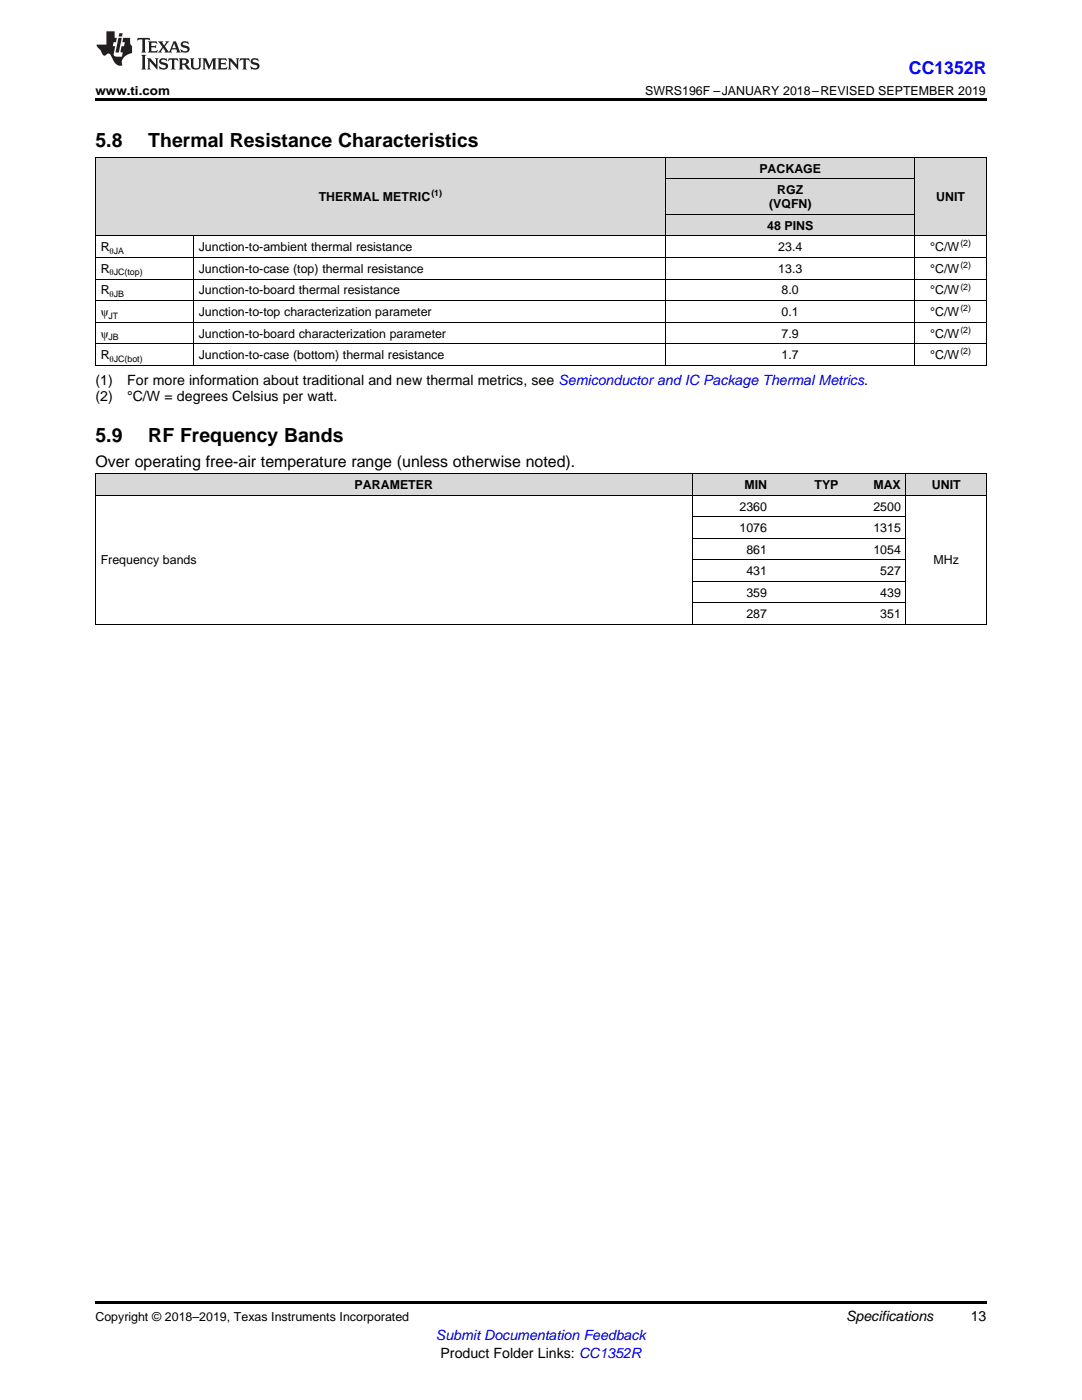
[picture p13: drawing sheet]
<svg xmlns="http://www.w3.org/2000/svg" width="216mm" height="279mm" viewBox="0 0 216 279" stroke-linecap="round" stroke-linejoin="round" font-family="sans-serif">
<defs><g id="words">
<g font-size="3.9">
<text x="19" y="29.3">5.8</text>
<text x="29.6" y="29.3">Thermal Resistance Characteristics</text>
<text x="19" y="88.1">5.9</text>
<text x="29.6" y="88.1">RF Frequency Bands</text>
</g>
<text font-size="3.5" fill="#00f" x="181.4" y="14.8">CC1352R</text>
<text font-size="3.2" x="19" y="93.3">Over operating free-air temperature range (unless otherwise noted).</text>
<g font-size="2.8">
<text x="19" y="76.8">(1)</text>
<text x="25.4" y="76.8">For more information about traditional and new thermal metrics, see Semiconductor and IC Package Thermal Metrics.</text>
<text x="19" y="80">(2)</text>
<text x="25.4" y="80">°C/W = degrees Celsius per watt.</text>
<text x="168.8" y="263.6">Specifications</text>
<text x="193.7" y="263.6">13</text>
<text x="87.9" y="270.9">Product Folder Links: CC1352R</text>
</g>
<text font-size="2.8" fill="#00f" x="87" y="267.4">Submit Documentation Feedback</text>
<g font-size="2.5">
<text x="19" y="19">www.ti.com</text>
<text x="128.7" y="19">SWRS196F –JANUARY 2018–REVISED SEPTEMBER 2019</text>
<text x="151.5" y="34.4">PACKAGE</text>
<text x="63.6" y="40.1">THERMAL METRIC</text>
<text x="153.5" y="41.6">(VQFN)</text>
<text x="155.1" y="38.7">RGZ</text>
<text x="186.8" y="40.1">UNIT</text>
<text x="153.1" y="45.9">48 PINS</text>
<text x="20.1" y="50.2">R</text>
<text x="39.7" y="50.2">Junction-to-ambient thermal resistance</text>
<text x="155.3" y="50.2">23.4</text>
<text x="185.6" y="50.2">°C/W</text>
<text x="20.1" y="54.5">R</text>
<text x="20.1" y="58.8">R</text>
<text x="39.7" y="54.5">Junction-to-case (top) thermal resistance</text>
<text x="39.7" y="58.8">Junction-to-board thermal resistance</text>
<text x="155.3" y="54.5">13.3</text>
<text x="156" y="58.8">8.0</text>
<text x="185.6" y="54.5">°C/W</text>
<text x="185.6" y="58.8">°C/W</text>
<text x="20.1" y="63.1">ψ</text>
<text x="39.7" y="63.1">Junction-to-top characterization parameter</text>
<text x="156" y="63.1">0.1</text>
<text x="185.6" y="63.1">°C/W</text>
<text x="20.1" y="67.4">ψ</text>
<text x="20.1" y="71.7">R</text>
<text x="39.7" y="67.4">Junction-to-board characterization parameter</text>
<text x="39.7" y="71.7">Junction-to-case (bottom) thermal resistance</text>
<text x="156" y="67.4">7.9</text>
<text x="156" y="71.7">1.7</text>
<text x="185.6" y="67.4">°C/W</text>
<text x="185.6" y="71.7">°C/W</text>
<text x="70.8" y="97.6">PARAMETER</text>
<text x="147.6" y="101.9">2360</text>
<text x="148.6" y="97.6">MIN</text>
<text x="162.5" y="97.6">TYP</text>
<text x="174.3" y="97.6">MAX</text>
<text x="174.3" y="101.9">2500</text>
<text x="185.9" y="97.6">UNIT</text>
<text x="147.6" y="106.2">1076</text>
<text x="174.3" y="106.2">1315</text>
<text x="20.1" y="112.6">Frequency bands</text>
<text x="148.9" y="110.5">861</text>
<text x="174.3" y="110.5">1054</text>
<text x="186.3" y="112.6">MHz</text>
<text x="148.9" y="114.8">431</text>
<text x="148.9" y="119.1">359</text>
<text x="175.6" y="114.8">527</text>
<text x="175.6" y="119.1">439</text>
<text x="148.9" y="123.4">287</text>
<text x="175.6" y="123.4">351</text>
<text x="19" y="263.6">Copyright © 2018–2019, Texas Instruments Incorporated</text>
</g>
<g font-size="1.8">
<text x="86.1" y="39.2">(1)</text>
<text x="21.9" y="50.7">θJA</text>
<text x="191.6" y="49.2">(2)</text>
<text x="191.6" y="53.5">(2)</text>
<text x="21.9" y="55">θJC(top)</text>
<text x="21.9" y="59.3">θJB</text>
<text x="191.6" y="57.8">(2)</text>
<text x="21.6" y="63.6">JT</text>
<text x="191.6" y="62.1">(2)</text>
<text x="21.6" y="67.9">JB</text>
<text x="191.6" y="66.4">(2)</text>
<text x="191.6" y="70.7">(2)</text>
<text x="21.9" y="72.2">θJC(bot)</text>
</g>
</g></defs>
<g fill="#d8d8d8">
<path d="M19 94.5h21.4v4.3h-21.4z"/>
<path d="M40.4 94.5h97.7v4.3h-97.7z"/>
<path d="M138.1 94.5h16.1v4.3h-16.1z"/>
<path d="M154.2 94.5h14.2v4.3h-14.2z"/>
<path d="M168.4 94.5h12.4v4.3h-12.4z"/>
<path d="M180.8 94.5h16v4.3h-16z"/>
<path d="M19 31.4h19.6v15.7h-19.6z"/>
<path d="M38.6 31.4h94.2v15.7h-94.2z"/>
<path d="M182.6 31.4h14.2v15.7h-14.2z"/>
<path d="M132.8 42.8h8.9v4.3h-8.9z"/>
<path d="M141.7 42.8h23.1v4.3h-23.1z"/>
<path d="M164.8 42.8h17.8v4.3h-17.8z"/>
<path d="M132.8 35.7h8.9v7.1h-8.9z"/>
<path d="M141.7 35.7h23.1v7.1h-23.1z"/>
<path d="M164.8 35.7h17.8v7.1h-17.8z"/>
<path d="M132.8 31.4h8.9v4.3h-8.9z"/>
<path d="M141.7 31.4h23.1v4.3h-23.1z"/>
<path d="M164.8 31.4h17.8v4.3h-17.8z"/>
</g>
<path d="M19 19.5h177.8v.5h-177.8zM19 259.7h177.8v.5h-177.8z" fill="#000"/>
<g fill="none" stroke="#000" stroke-width=".2">
<path d="M19 31.3h177.8M19.1 31.4v41.6M132.8 31.4v41.6M132.8 35.6h49.8M182.5 31.4v41.6M196.8 31.4v41.6M19 60h177.8M19 55.7h177.8M19 51.4h177.8M19 47.1h177.8M38.5 47.1v25.9M132.8 42.8h49.8"/>
<path d="M19 72.9h177.8M19 68.6h177.8M19 64.3h177.8M19 98.8h177.8M19 94.5h177.8M19.1 94.5v30.2M138.1 94.5v30.2M180.8 94.5v30.2M196.8 94.5v30.2M138.1 116h42.7M138.1 111.7h42.7M138.1 107.4h42.7"/>
<path d="M138.1 103.1h42.7M19 124.6h177.8M138.1 120.3h42.7"/>
</g>
<g fill="#231f20">
<path d="M27.5 7.6l-.1 .5 .4-.2h.6v.1v2.1l-.2 .4h1l-.3-.4v-2.1l.1-.1h.5l.5 .2-.2-.5zM29.5 8.3l.2 .3v1.5l-.2 .4h1.8l.2-.6a1.04 1.04 0 0 1-1.3 .2v-.7h.6l.3 .2v-.6l-.3 .2h-.6v-.6l.8-.1 .4 .3-.2-.5zM31.5 8.3l.9 1.1-.9 1.1h.8l-.2-.2 .5-.7 .4 .7-.2 .2h1.5l-.1-.2 .1-.4h.9l.1 .4-.2 .2h1l-.3-.3-.7-1.9h-.5l-.9 2-.8-1 .9-1h-.8l.1 .3-.3 .5-.4-.6 .2-.2zM34.7 8.6l.4 1h-.7zM36.3 8.4a.63 .63 0 0 0-.2 .7 .63 .63 0 0 0 .6 .4l.6 .2 .1 .2a.75 .75 0 0 1-.7 .4 .75 .75 0 0 1-.6-.5l.1 .7 .1-.1a1.11 1.11 0 0 0 1.5-.6 1.13 1.13 0 0 0-1.2-.8l-.1-.4a1.04 1.04 0 0 1 1.2 .2l-.2-.5-.1 .1-.5-.2zM28.2 10.9l.2 .4v2.2l-.2 .4h1l-.3-.4v-2.2l.3-.4zM29.3 11.6l.3 .4v1.5l-.3 .4h.8l-.2-.4v-1.3l1.5 1.7v-1.9l.2-.4h-.7l.2 .4v.9l-1.1-1.3zM32 11.8a.62 .62 0 0 0-.2 .7 .62 .62 0 0 0 .6 .4l.6 .1 .1 .3a.76 .76 0 0 1-.7 .3 .76 .76 0 0 1-.6-.4l.1 .7 .1-.1a1.11 1.11 0 0 0 1.5-.6 1.13 1.13 0 0 0-1.2-.8l-.1-.4a1.04 1.04 0 0 1 1.2 .2l-.2-.6-.1 .1-.5-.1zM33.7 11.6l-.2 .6a.61 .61 0 0 1 .8-.3v1.6l-.2 .4h.9l-.2-.4v-1.6a.63 .63 0 0 1 .8 .3l-.2-.6zM35.6 11.6l.3 .4v1.5l-.3 .4h1l-.2-.2v-.8l.5 .2a.76 .76 0 0 0 1.2 .7l-1-1a.58 .58 0 0 0 .6-.5 .58 .58 0 0 0-.5-.6zM36.4 11.9h.1a.45 .45 0 0 1 .5 .1 .45 .45 0 0 1 .1 .5l-.7 .2zM37.9 11.6l.2 .2a2.17 2.17 0 0 0 .3 1.9 .99 .99 0 0 0 1.6-.6v-1.1l.2-.4h-.7l.2 .2a1.92 1.92 0 0 1-.2 1.8 .6 .6 0 0 1-.9-.5v-1.1l.2-.4zM40.4 11.6l.2 .4v1.5l-.2 .4h.7l-.2-.4v-1.4l.8 1.8 .8-1.8v1.4l-.2 .4h.9l-.2-.4v-1.5l.2-.4h-.8l-.6 1.5-.6-1.5zM43.4 11.6l.2 .4v1.5l-.2 .4h1.8l.2-.6a1.04 1.04 0 0 1-1.3 .1v-.6h.5l.4 .2v-.6l-.4 .2h-.5v-.7h.8l.3 .3-.1-.6zM45.5 11.6l.2 .4v1.5l-.2 .4h.7l-.2-.4v-1.3l1.5 1.7v-1.9l.2-.4h-.7l.2 .4v.9l-1.1-1.3zM47.9 11.6l-.1 .6a.61 .61 0 0 1 .8-.3v1.6l-.3 .4h1l-.3-.4 .1-1.6a.63 .63 0 0 1 .7 .3l-.1-.6zM50.2 11.8a.62 .62 0 0 0-.2 .7 .62 .62 0 0 0 .6 .4l.6 .1 .2 .3a.76 .76 0 0 1-.8 .3 .76 .76 0 0 1-.6-.4l.1 .7 .2-.1a1.11 1.11 0 0 0 1.5-.6 1.13 1.13 0 0 0-1.3-.8l-.1-.4a1.04 1.04 0 0 1 1.2 .2l-.1-.6-.2 .1-.5-.1z"/>
<path d="M21.2 6.3v2.6h-1.9l.1 .4 .7 .9a.91 .91 0 0 0 1 .8 .56 .56 0 0 1 .5-.3 .56 .56 0 0 1 .5 .3l.4 .8a1.53 1.53 0 0 0 1.9 1.2 1.54 1.54 0 0 1 1-2.1l.9-.3v-1.4a1.52 1.52 0 0 1-.3-1.6h-1.4l-.2 .8h.5l-.2 .8h-.4l-.2 1v.2l.4 .1-.2 .8a1.93 1.93 0 0 1-1.6-.3l.3-1.8h-.5l.2-.8h.4l.2-.8h-.4v-1.3zM23.6 7.6l-.6 2.9h.7l.6-2.9zM23.8 6.6l-.1 .7h.6l.2-.7z"/>
</g>
<use href="#words"/>
</svg>
